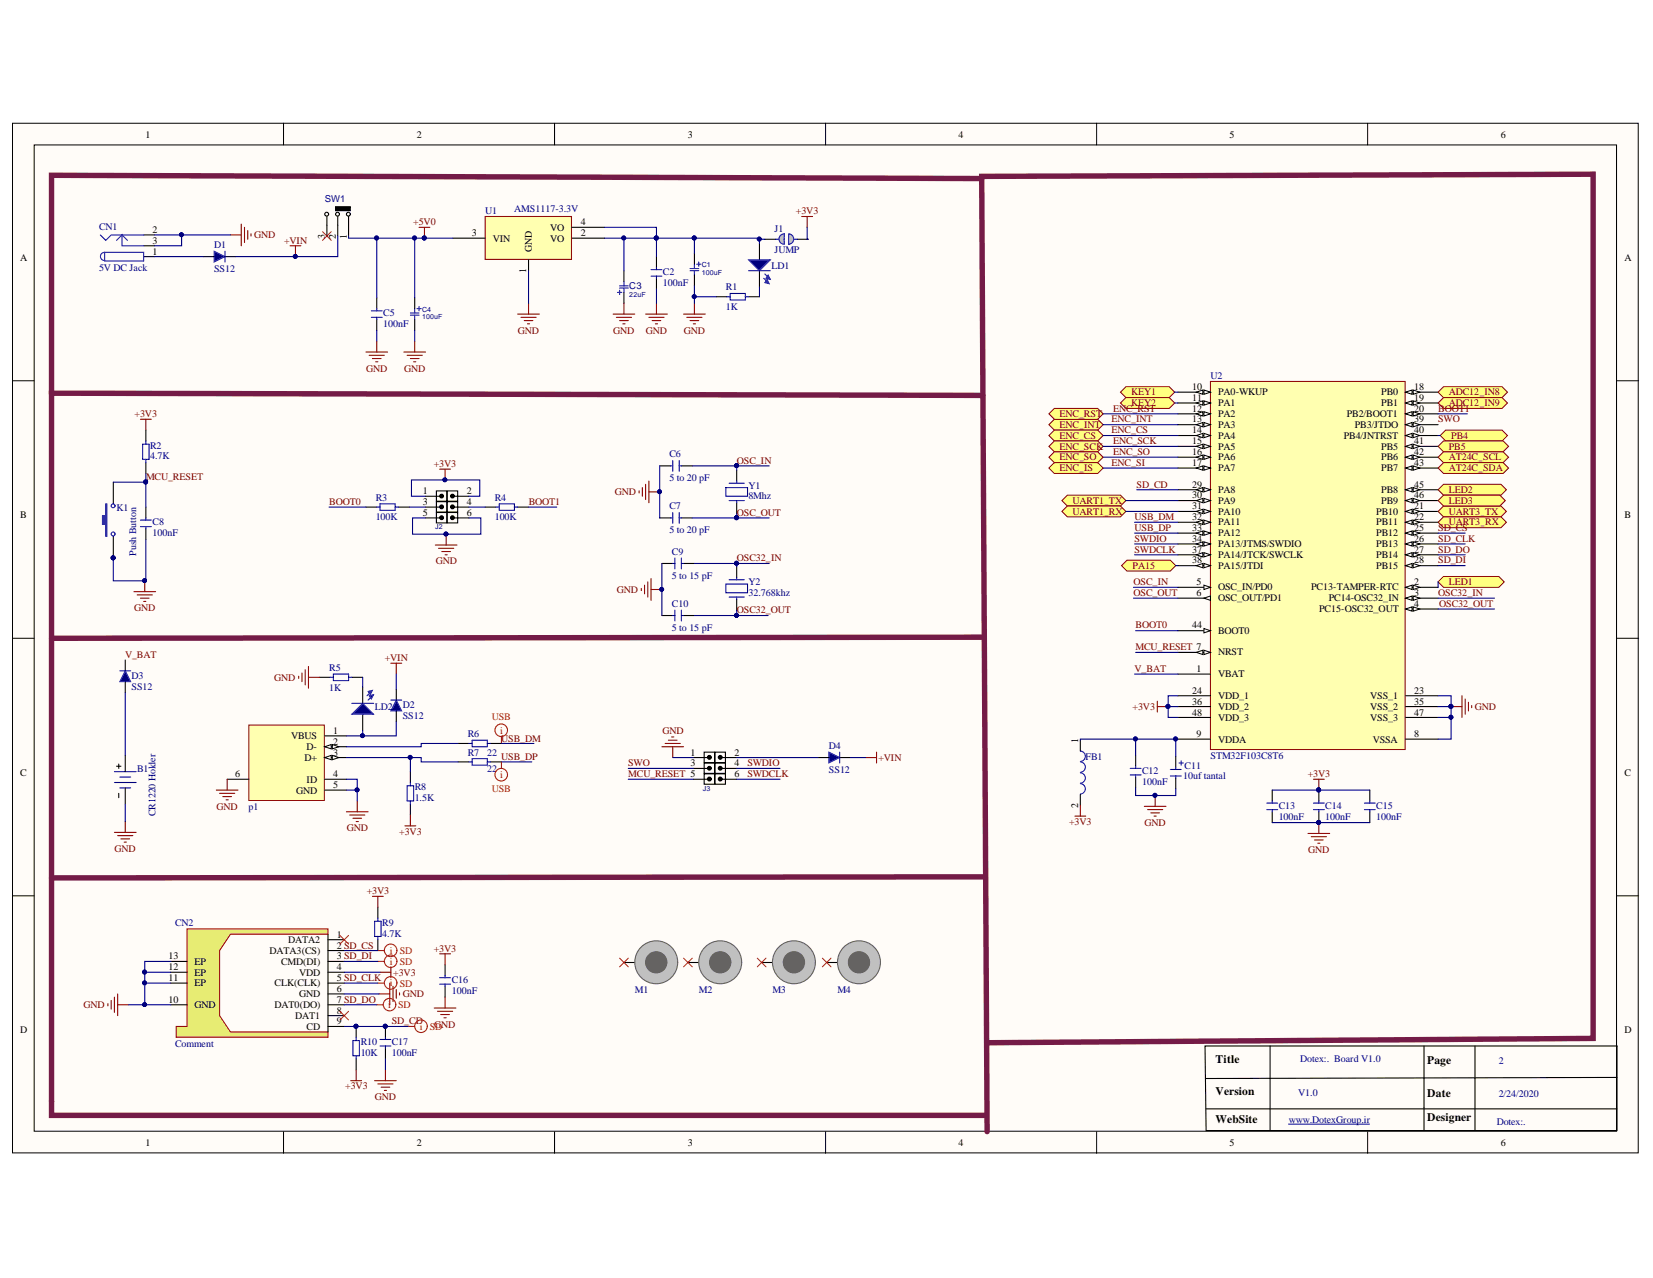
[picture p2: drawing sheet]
<svg xmlns="http://www.w3.org/2000/svg" width="279mm" height="216mm" viewBox="0 0 279 216" stroke-linecap="round" stroke-linejoin="round" font-family="sans-serif">
<defs><g id="words">
<g font-size="1.9">
<text x="205.5" y="179.5">Title</text>
<text x="241.2" y="179.8">Page</text>
<text x="205.5" y="185">Version</text>
<text x="241.2" y="185.3">Date</text>
<text x="205.5" y="189.7">WebSite</text>
<text x="241.2" y="189.4">Designer</text>
</g>
<g font-size="1.7">
<text x="24.6" y="23.2">1</text>
<text x="70.4" y="23.2">2</text>
<text x="116.3" y="23.2">3</text>
<text x="162" y="23.2">4</text>
<text x="207.8" y="23.2">5</text>
<text x="253.7" y="23.2">6</text>
<text x="25.8" y="39.3">2</text>
<text x="25.8" y="41.2">3</text>
<text x="54.9" y="40.3" transform="rotate(-90 54.9 40.3)">3</text>
<text x="56.7" y="40.3" transform="rotate(-90 56.7 40.3)">2</text>
<text x="58.6" y="40.3" transform="rotate(-90 58.6 40.3)">1</text>
<text x="79.7" y="39.9">3</text>
<text x="83.3" y="40.8">VIN</text>
<text x="93" y="40.8">VO</text>
<text x="93" y="39">VO</text>
<text x="98.2" y="39.9">2</text>
<text x="98.2" y="38">4</text>
<text x="3.4" y="44">A</text>
<text x="25.8" y="43">1</text>
<text x="89" y="46.2" transform="rotate(-90 89 46.2)">1</text>
<text x="89.9" y="42.6" transform="rotate(-90 89.9 42.6)">GND</text>
<text x="274.6" y="44">A</text>
<text x="201.5" y="65.9">10</text>
<text x="239" y="65.9">18</text>
<text x="201.5" y="67.7">11</text>
<text x="201.5" y="69.6">12</text>
<text x="201.5" y="71.3">13</text>
<text x="205.9" y="66.8">PA0-WKUP</text>
<text x="205.9" y="68.6">PA1</text>
<text x="205.9" y="70.5">PA2</text>
<text x="227.6" y="70.5">PB2/BOOT1</text>
<text x="233.5" y="66.8">PB0</text>
<text x="233.5" y="68.6">PB1</text>
<text x="239" y="67.7">19</text>
<text x="239" y="69.6">20</text>
<text x="239" y="71.3">39</text>
<text x="201.5" y="73.2">14</text>
<text x="201.5" y="75.1">15</text>
<text x="201.5" y="76.9">16</text>
<text x="205.9" y="72.3">PA3</text>
<text x="205.9" y="74.1">PA4</text>
<text x="205.9" y="76">PA5</text>
<text x="205.9" y="77.8">PA6</text>
<text x="227.1" y="74.1">PB4/JNTRST</text>
<text x="229" y="72.3">PB3/JTDO</text>
<text x="233.5" y="76">PB5</text>
<text x="233.5" y="77.8">PB6</text>
<text x="239" y="73.2">40</text>
<text x="239" y="75.1">41</text>
<text x="239" y="76.9">42</text>
<text x="71.5" y="83.5">1</text>
<text x="78.9" y="83.5">2</text>
<text x="201.5" y="78.7">17</text>
<text x="201.5" y="82.4">29</text>
<text x="205.9" y="79.6">PA7</text>
<text x="205.9" y="83.3">PA8</text>
<text x="233.5" y="79.6">PB7</text>
<text x="233.5" y="83.3">PB8</text>
<text x="239" y="78.7">43</text>
<text x="239" y="82.4">45</text>
<text x="3.4" y="87.6">B</text>
<text x="71.5" y="85.3">3</text>
<text x="71.5" y="87.2">5</text>
<text x="78.9" y="85.3">4</text>
<text x="78.9" y="87.2">6</text>
<text x="201.5" y="84.2">30</text>
<text x="201.5" y="86.1">31</text>
<text x="201.5" y="87.9">32</text>
<text x="201.5" y="89.7">33</text>
<text x="205.9" y="85.1">PA9</text>
<text x="205.9" y="87">PA10</text>
<text x="205.9" y="88.8">PA11</text>
<text x="232.6" y="87">PB10</text>
<text x="232.6" y="88.8">PB11</text>
<text x="233.5" y="85.1">PB9</text>
<text x="239" y="84.2">46</text>
<text x="239" y="86.1">21</text>
<text x="239" y="87.9">22</text>
<text x="239" y="89.7">25</text>
<text x="274.6" y="87.6">B</text>
<text x="201.5" y="91.5">34</text>
<text x="201.5" y="93.4">37</text>
<text x="201.5" y="95.2">38</text>
<text x="205.9" y="90.6">PA12</text>
<text x="205.9" y="92.5">PA13/JTMS/SWDIO</text>
<text x="205.9" y="94.3">PA14/JTCK/SWCLK</text>
<text x="232.6" y="90.6">PB12</text>
<text x="232.6" y="92.5">PB13</text>
<text x="232.6" y="94.3">PB14</text>
<text x="239" y="91.5">26</text>
<text x="239" y="93.4">27</text>
<text x="239" y="95.2">28</text>
<text x="202.3" y="98.9">5</text>
<text x="202.3" y="100.7">6</text>
<text x="205.9" y="99.7">OSC_IN/PD0</text>
<text x="205.9" y="101.6">OSC_OUT/PD1</text>
<text x="205.9" y="96.1">PA15/JTDI</text>
<text x="221.6" y="99.7">PC13-TAMPER-RTC</text>
<text x="224.6" y="101.6">PC14-OSC32_IN</text>
<text x="232.6" y="96.1">PB15</text>
<text x="239" y="98.9">2</text>
<text x="239" y="100.7">3</text>
<text x="201.5" y="106.2">44</text>
<text x="205.9" y="107.1">BOOT0</text>
<text x="223" y="103.5">PC15-OSC32_OUT</text>
<text x="239" y="102.5">4</text>
<text x="202.3" y="113.5">1</text>
<text x="205.9" y="110.7">NRST</text>
<text x="201.5" y="117.2">24</text>
<text x="201.5" y="119">36</text>
<text x="205.9" y="114.5">VBAT</text>
<text x="205.9" y="118.1">VDD_1</text>
<text x="205.9" y="119.9">VDD_2</text>
<text x="231.6" y="118.1">VSS_1</text>
<text x="231.6" y="119.9">VSS_2</text>
<text x="239" y="117.2">23</text>
<text x="239" y="119">35</text>
<text x="49.2" y="124.9">VBUS</text>
<text x="56.3" y="125.8">2</text>
<text x="56.3" y="123.9">1</text>
<text x="182.2" y="125.4" transform="rotate(-90 182.2 125.4)">1</text>
<text x="201.5" y="120.9">48</text>
<text x="202.3" y="124.5">9</text>
<text x="205.9" y="121.7">VDD_3</text>
<text x="205.9" y="125.4">VDDA</text>
<text x="231.6" y="121.7">VSS_3</text>
<text x="232" y="125.4">VSSA</text>
<text x="239" y="120.9">47</text>
<text x="239" y="124.5">8</text>
<text x="3.4" y="131">C</text>
<text x="39.7" y="131.3">6</text>
<text x="51.5" y="128.6">D+</text>
<text x="51.8" y="126.7">D-</text>
<text x="56.3" y="127.6">3</text>
<text x="56.3" y="131.3">4</text>
<text x="116.7" y="127.6">1</text>
<text x="116.7" y="129.4">3</text>
<text x="124.1" y="127.6">2</text>
<text x="124.1" y="129.4">4</text>
<text x="124.1" y="131.3">6</text>
<text x="274.6" y="131">C</text>
<text x="50.1" y="134.1">GND</text>
<text x="51.8" y="132.2">ID</text>
<text x="56.3" y="133.1">5</text>
<text x="182.2" y="136.5" transform="rotate(-90 182.2 136.5)">2</text>
<text x="45.6" y="161.1">DATA3(CS)</text>
<text x="48.7" y="159.3">DATA2</text>
<text x="56.9" y="160.3">2 SD_CS</text>
<text x="56.9" y="158.4">1</text>
<text x="28.5" y="165.8">11</text>
<text x="28.5" y="163.9">12</text>
<text x="28.5" y="162">13</text>
<text x="32.9" y="166.6">EP</text>
<text x="32.9" y="164.8">EP</text>
<text x="32.9" y="163">EP</text>
<text x="46.4" y="166.6">CLK(CLK)</text>
<text x="47.5" y="163">CMD(DI)</text>
<text x="50.6" y="164.8">VDD</text>
<text x="56.9" y="165.8">5 SD_CLK</text>
<text x="56.9" y="167.5">6</text>
<text x="56.9" y="163.9">4</text>
<text x="56.9" y="162">3 SD_DI</text>
<text x="28.5" y="169.4">10</text>
<text x="32.9" y="170.3">GND</text>
<text x="46.4" y="170.3">DAT0(DO)</text>
<text x="49.9" y="172.1">DAT1</text>
<text x="50.6" y="168.5">GND</text>
<text x="51.8" y="174">CD</text>
<text x="56.9" y="169.4">7 SD_DO</text>
<text x="56.9" y="171.3">8</text>
<text x="56.9" y="173">9</text>
<text x="3.4" y="174.6">D</text>
<text x="274.6" y="174.6">D</text>
<text x="24.6" y="193.6">1</text>
<text x="70.4" y="193.6">2</text>
<text x="116.3" y="193.6">3</text>
<text x="162" y="193.6">4</text>
<text x="207.8" y="193.6">5</text>
<text x="253.7" y="193.6">6</text>
</g>
<g font-size="1.7" fill="#000080">
<text x="86.9" y="35.8">AMS1117-3.3V</text>
<text x="16.7" y="38.8">CN1</text>
<text x="36.2" y="41.9">D1</text>
<text x="82" y="36.2">U1</text>
<text x="130.9" y="39.1">J1</text>
<text x="16.7" y="45.7">5V DC Jack</text>
<text x="36.2" y="45.9">SS12</text>
<text x="112" y="46.5">C2</text>
<text x="130.4" y="45.4">LD1</text>
<text x="130.9" y="42.8">JUMP</text>
<text x="64.8" y="53.4">C5</text>
<text x="112" y="48.3">100nF</text>
<text x="122.7" y="52.3">1K</text>
<text x="122.7" y="49">R1</text>
<text x="64.8" y="55.3">100nF</text>
<text x="204.6" y="64.1">U2</text>
<text x="25.4" y="77.6">4.7K</text>
<text x="25.4" y="75.8">R2</text>
<text x="113.1" y="77.3">C6</text>
<text x="113.1" y="81.3">5 to 20 pF</text>
<text x="126.5" y="82.6">Y1</text>
<text x="19.7" y="86.4">K1</text>
<text x="25.8" y="88.8">C8</text>
<text x="63.5" y="87.9">100K</text>
<text x="63.5" y="84.6">R3</text>
<text x="83.6" y="87.9">100K</text>
<text x="83.6" y="84.6">R4</text>
<text x="113.1" y="86.1">C7</text>
<text x="126.5" y="84.4">8Mhz</text>
<text x="23" y="93.9" transform="rotate(-90 23 93.9)">Push Button</text>
<text x="25.8" y="90.6">100nF</text>
<text x="113.1" y="90.1">5 to 20 pF</text>
<text x="113.6" y="93.7">C9</text>
<text x="113.6" y="97.8">5 to 15 pF</text>
<text x="126.5" y="98.9">Y2</text>
<text x="126.5" y="100.7">32.768khz</text>
<text x="113.6" y="106.6">5 to 15 pF</text>
<text x="113.6" y="102.5">C10</text>
<text x="55.6" y="113.4">R5</text>
<text x="22.2" y="114.6">D3</text>
<text x="22.2" y="116.5">SS12</text>
<text x="55.6" y="116.7">1K</text>
<text x="63.3" y="119.9">LD2</text>
<text x="68.1" y="119.5">D2</text>
<text x="68.1" y="121.4">SS12</text>
<text x="79.1" y="124.5">R6</text>
<text x="23.2" y="130.3">B1</text>
<text x="79.1" y="127.6">R7</text>
<text x="82.4" y="127.6">22</text>
<text x="82.4" y="130.3">22</text>
<text x="140.1" y="126.5">D4</text>
<text x="140.1" y="130.5">SS12</text>
<text x="183.5" y="128.3">FB1</text>
<text x="193" y="130.8">C12</text>
<text x="200" y="131.6">10uf tantal</text>
<text x="200.2" y="129.8">C11</text>
<text x="204.6" y="128.1">STM32F103C8T6</text>
<text x="26.3" y="137.9" transform="rotate(-90 26.3 137.9)">CR1220 Holder</text>
<text x="42" y="136.8">p1</text>
<text x="70.1" y="135.3">1.5K</text>
<text x="70.1" y="133.5">R8</text>
<text x="193" y="132.5">100nF</text>
<text x="216.1" y="136.6">C13</text>
<text x="224" y="136.6">C14</text>
<text x="232.6" y="136.6">C15</text>
<text x="216.1" y="138.5">100nF</text>
<text x="224" y="138.5">100nF</text>
<text x="232.6" y="138.5">100nF</text>
<text x="29.6" y="156.4">CN2</text>
<text x="64.6" y="158.2">4.7K</text>
<text x="64.6" y="156.4">R9</text>
<text x="76.4" y="168">100nF</text>
<text x="76.4" y="166.1">C16</text>
<text x="107.3" y="167.7">M1</text>
<text x="118.1" y="167.7">M2</text>
<text x="130.6" y="167.7">M3</text>
<text x="141.5" y="167.7">M4</text>
<text x="29.6" y="176.9">Comment</text>
<text x="61" y="178.4">10K</text>
<text x="61" y="176.5">R10</text>
<text x="66.2" y="178.4">100nF</text>
<text x="66.2" y="176.5">C17</text>
<text x="219.8" y="179.5">Dotex:. Board V1.0</text>
<text x="253.3" y="179.8">2</text>
<text x="219.4" y="185.1">V1.0</text>
<text x="253.3" y="185.3">2/24/2020</text>
<text x="217.8" y="189.7">www.DotexGroup.ir</text>
<text x="253" y="190.1">Dotex:.</text>
</g>
<g font-size="1.7" fill="#800000">
<text x="43" y="40.2">GND</text>
<text x="48" y="41.2">+VIN</text>
<text x="69.8" y="38">+5V0</text>
<text x="134.5" y="36.2">+3V3</text>
<text x="87.5" y="56.4">GND</text>
<text x="103.7" y="56.4">GND</text>
<text x="109.2" y="56.4">GND</text>
<text x="115.6" y="56.4">GND</text>
<text x="61.9" y="62.8">GND</text>
<text x="68.3" y="62.8">GND</text>
<text x="22.7" y="70.5">+3V3</text>
<text x="179.1" y="70.5">ENC_RST</text>
<text x="187.9" y="71.3">ENC_INT</text>
<text x="188.1" y="69.6">ENC_RST</text>
<text x="191.2" y="66.8">KEY1</text>
<text x="191.2" y="68.6">KEY2</text>
<text x="243.1" y="71.3">SWO</text>
<text x="243.1" y="69.6">BOOT1</text>
<text x="244.9" y="66.8">ADC12_IN8</text>
<text x="244.9" y="68.6">ADC12_IN9</text>
<text x="179.1" y="72.3">ENC_INT</text>
<text x="179.1" y="74.1">ENC_CS</text>
<text x="179.1" y="76">ENC_SCK</text>
<text x="179.1" y="77.8">ENC_SO</text>
<text x="187.9" y="73.2">ENC_CS</text>
<text x="188.1" y="75.1">ENC_SCK</text>
<text x="188.1" y="76.9">ENC_SO</text>
<text x="244.9" y="76">PB5</text>
<text x="244.9" y="77.8">AT24C_SCL</text>
<text x="245.3" y="74.1">PB4</text>
<text x="24.7" y="81.1">MCU_RESET</text>
<text x="73.3" y="78.9">+3V3</text>
<text x="103.9" y="83.7">GND</text>
<text x="124.6" y="78.4">OSC_IN</text>
<text x="179.1" y="79.6">ENC_IS</text>
<text x="187.9" y="78.7">ENC_SI</text>
<text x="192.1" y="82.4">SD_CD</text>
<text x="244.9" y="79.6">AT24C_SDA</text>
<text x="244.9" y="83.3">LED2</text>
<text x="55.6" y="85.3">BOOT0</text>
<text x="89.4" y="85.3">BOOT1</text>
<text x="124.6" y="87.2">OSC_OUT</text>
<text x="181.3" y="85.1">UART1_TX</text>
<text x="181.3" y="87">UART1_RX</text>
<text x="191.8" y="89.7">USB_DP</text>
<text x="191.8" y="87.9">USB_DM</text>
<text x="243.1" y="89.7">SD_CS</text>
<text x="244.9" y="87">UART3_TX</text>
<text x="244.9" y="88.8">UART3_RX</text>
<text x="244.9" y="85.1">LED3</text>
<text x="73.6" y="95.4">GND</text>
<text x="124.6" y="94.8">OSC32_IN</text>
<text x="191.8" y="91.5">SWDIO</text>
<text x="191.8" y="93.4">SWDCLK</text>
<text x="243.1" y="95.2">SD_DI</text>
<text x="243.1" y="93.4">SD_DO</text>
<text x="243.1" y="91.5">SD_CLK</text>
<text x="104.3" y="100.2">GND</text>
<text x="191.4" y="96.1">PA15</text>
<text x="191.6" y="98.9">OSC_IN</text>
<text x="191.6" y="100.7">OSC_OUT</text>
<text x="243.1" y="100.7">OSC32_IN</text>
<text x="244.9" y="98.9">LED1</text>
<text x="22.7" y="103.3">GND</text>
<text x="124.6" y="103.6">OSC32_OUT</text>
<text x="191.9" y="106.2">BOOT0</text>
<text x="243.3" y="102.5">OSC32_OUT</text>
<text x="21.1" y="111.2">V_BAT</text>
<text x="65" y="111.7">+VIN</text>
<text x="191.8" y="113.5">V_BAT</text>
<text x="191.9" y="109.9">MCU_RESET 7</text>
<text x="46.3" y="115">GND</text>
<text x="191.4" y="119.9">+3V3</text>
<text x="249.3" y="119.9">GND</text>
<text x="84.7" y="125.3">USB_DM</text>
<text x="112" y="123.9">GND</text>
<text x="84.7" y="128.3">USB_DP</text>
<text x="106.2" y="129.4">SWO</text>
<text x="106.2" y="131.3">MCU_RESET 5</text>
<text x="126.3" y="129.4">SWDIO</text>
<text x="126.3" y="131.3">SWDCLK</text>
<text x="148.5" y="128.6">+VIN</text>
<text x="221" y="131.3">+3V3</text>
<text x="36.6" y="136.8">GND</text>
<text x="19.4" y="144">GND</text>
<text x="58.6" y="140.4">GND</text>
<text x="67.5" y="141">+3V3</text>
<text x="180.7" y="139.3">+3V3</text>
<text x="193.5" y="139.6">GND</text>
<text x="221.1" y="144.1">GND</text>
<text x="62" y="151.1">+3V3</text>
<text x="73.3" y="160.8">+3V3</text>
<text x="66.5" y="164.8">+3V3</text>
<text x="14.1" y="170.3">GND</text>
<text x="66.2" y="173">SD_CD</text>
<text x="68.1" y="168.5">GND</text>
<text x="73.4" y="173.6">GND</text>
<text x="58.3" y="184">+3V3</text>
<text x="63.3" y="185.9">GND</text>
</g>
<g font-size="1.7" fill="#f00">
<text x="83.1" y="121.6">USB</text>
<text x="84.6" y="123.9">i</text>
<text x="84.6" y="131.4">i</text>
<text x="83.1" y="133.8">USB</text>
<text x="65.9" y="161.1">i</text>
<text x="67.6" y="161.2">SD</text>
<text x="65.9" y="163">i</text>
<text x="65.9" y="166.6">i</text>
<text x="67.6" y="163">SD</text>
<text x="67.6" y="166.7">SD</text>
<text x="65.6" y="170.3">i</text>
<text x="67.3" y="170.3">SD</text>
<text x="70.9" y="174">i</text>
<text x="72.6" y="174">SD</text>
</g>
<g font-size="1.6" fill="#000080">
<text x="54.9" y="34.1">SW1</text>
<text x="106.4" y="48.9">C3</text>
</g>
<g font-size="1.2" fill="#000080">
<text x="118.6" y="46.4">100uF</text>
<text x="118.6" y="45.1">C1</text>
<text x="71.4" y="53.9">100uF</text>
<text x="71.4" y="52.7">C4</text>
<text x="106.4" y="50.2">22uF</text>
<text x="73.6" y="89.4">J2</text>
<text x="118.8" y="133.6">J3</text>
</g>
</g></defs>
<g fill="#fffcf8" stroke="#000" stroke-width=".17">
<path d="M2.1 20.8h274.8v174h-274.8z"/>
<path d="M5.8 24.5h267.4v166.6h-267.4z"/>
</g>
<g fill="none" stroke="#000" stroke-width=".17">
<path d="M47.9 20.8v3.7M93.7 20.8v3.7M139.5 20.8v3.7M185.4 20.8v3.7M231.2 20.8v3.7M2.1 64.3h3.7M273.3 64.3h3.7M2.1 107.8h3.7M273.3 107.8h3.7M2.1 151.3h3.7M273.3 151.3h3.7M47.9 191.2v3.6"/>
<path d="M93.7 191.2v3.6M139.5 191.2v3.6M185.4 191.2v3.6M231.2 191.2v3.6"/>
</g>
<path d="M204.6 64.4h32.9v62.2h-32.9z" fill="#ffffb0" stroke="#800000" stroke-width=".17"/>
<path d="M199.1 106.5h5.5" fill="none" stroke="#000" stroke-width=".18"/>
<path d="M203.5 106.2l1.1 .3-1.1 .4z" fill="#fffcf8"/>
<path d="M203.5 106.2l1.1 .3-1.1 .4z" fill="none" stroke="#000" stroke-width=".17"/>
<path d="M199.1 110.2h5.5" fill="none" stroke="#000" stroke-width=".18"/>
<path d="M203.5 109.8l1.1 .4-1.1 .4z" fill="#fffcf8"/>
<path d="M203.5 109.8l1.1 .4-1.1 .4z" fill="none" stroke="#000" stroke-width=".17"/>
<path d="M202.2 110.2l1.1-.4v.8z" fill="#fffcf8"/>
<path d="M202.2 110.2l1.1-.4v.8z" fill="none" stroke="#000" stroke-width=".17"/>
<path d="M199.1 99.2h5.5" fill="none" stroke="#000" stroke-width=".18"/>
<path d="M203.5 98.9l1.1 .3-1.1 .4z" fill="#fffcf8"/>
<path d="M203.5 98.9l1.1 .3-1.1 .4z" fill="none" stroke="#000" stroke-width=".17"/>
<path d="M199.1 101.1h5.5" fill="none" stroke="#000" stroke-width=".18"/>
<path d="M203.5 101.1l1.1-.4v.7z" fill="#fffcf8"/>
<path d="M203.5 101.1l1.1-.4v.7z" fill="none" stroke="#000" stroke-width=".17"/>
<path d="M199.1 66.2h5.5" fill="none" stroke="#000" stroke-width=".18"/>
<path d="M203.5 65.9l1.1 .3-1.1 .4z" fill="#fffcf8"/>
<path d="M203.5 65.9l1.1 .3-1.1 .4z" fill="none" stroke="#000" stroke-width=".17"/>
<path d="M202.2 66.2l1.1-.3v.7z" fill="#fffcf8"/>
<path d="M202.2 66.2l1.1-.3v.7z" fill="none" stroke="#000" stroke-width=".17"/>
<path d="M199.1 68.1h5.5" fill="none" stroke="#000" stroke-width=".18"/>
<path d="M203.5 67.7l1.1 .4-1.1 .3z" fill="#fffcf8"/>
<path d="M203.5 67.7l1.1 .4-1.1 .3z" fill="none" stroke="#000" stroke-width=".17"/>
<path d="M202.2 68.1l1.1-.4v.7z" fill="#fffcf8"/>
<path d="M202.2 68.1l1.1-.4v.7z" fill="none" stroke="#000" stroke-width=".17"/>
<path d="M199.1 69.9h5.5" fill="none" stroke="#000" stroke-width=".18"/>
<path d="M203.5 69.5l1.1 .4-1.1 .4z" fill="#fffcf8"/>
<path d="M203.5 69.5l1.1 .4-1.1 .4z" fill="none" stroke="#000" stroke-width=".17"/>
<path d="M202.2 69.9l1.1-.4v.8z" fill="#fffcf8"/>
<path d="M202.2 69.9l1.1-.4v.8z" fill="none" stroke="#000" stroke-width=".17"/>
<path d="M199.1 71.7h5.5" fill="none" stroke="#000" stroke-width=".18"/>
<path d="M203.5 71.4l1.1 .3-1.1 .4z" fill="#fffcf8"/>
<path d="M203.5 71.4l1.1 .3-1.1 .4z" fill="none" stroke="#000" stroke-width=".17"/>
<path d="M202.2 71.7l1.1-.3v.7z" fill="#fffcf8"/>
<path d="M202.2 71.7l1.1-.3v.7z" fill="none" stroke="#000" stroke-width=".17"/>
<path d="M199.1 73.6h5.5" fill="none" stroke="#000" stroke-width=".18"/>
<path d="M203.5 73.2l1.1 .4-1.1 .3z" fill="#fffcf8"/>
<path d="M203.5 73.2l1.1 .4-1.1 .3z" fill="none" stroke="#000" stroke-width=".17"/>
<path d="M202.2 73.6l1.1-.4v.7z" fill="#fffcf8"/>
<path d="M202.2 73.6l1.1-.4v.7z" fill="none" stroke="#000" stroke-width=".17"/>
<path d="M199.1 75.4h5.5" fill="none" stroke="#000" stroke-width=".18"/>
<path d="M203.5 75l1.1 .4-1.1 .4z" fill="#fffcf8"/>
<path d="M203.5 75l1.1 .4-1.1 .4z" fill="none" stroke="#000" stroke-width=".17"/>
<path d="M202.2 75.4l1.1-.4v.8z" fill="#fffcf8"/>
<path d="M202.2 75.4l1.1-.4v.8z" fill="none" stroke="#000" stroke-width=".17"/>
<path d="M199.1 77.2h5.5" fill="none" stroke="#000" stroke-width=".18"/>
<path d="M203.5 76.9l1.1 .3-1.1 .4z" fill="#fffcf8"/>
<path d="M203.5 76.9l1.1 .3-1.1 .4z" fill="none" stroke="#000" stroke-width=".17"/>
<path d="M202.2 77.2l1.1-.3v.7z" fill="#fffcf8"/>
<path d="M202.2 77.2l1.1-.3v.7z" fill="none" stroke="#000" stroke-width=".17"/>
<path d="M199.1 79.1h5.5" fill="none" stroke="#000" stroke-width=".18"/>
<path d="M203.5 78.7l1.1 .4-1.1 .3z" fill="#fffcf8"/>
<path d="M203.5 78.7l1.1 .4-1.1 .3z" fill="none" stroke="#000" stroke-width=".17"/>
<path d="M202.2 79.1l1.1-.4v.7z" fill="#fffcf8"/>
<path d="M202.2 79.1l1.1-.4v.7z" fill="none" stroke="#000" stroke-width=".17"/>
<path d="M199.1 82.7h5.5" fill="none" stroke="#000" stroke-width=".18"/>
<path d="M203.5 82.4l1.1 .3-1.1 .4z" fill="#fffcf8"/>
<path d="M203.5 82.4l1.1 .3-1.1 .4z" fill="none" stroke="#000" stroke-width=".17"/>
<path d="M202.2 82.7l1.1-.3v.7z" fill="#fffcf8"/>
<path d="M202.2 82.7l1.1-.3v.7z" fill="none" stroke="#000" stroke-width=".17"/>
<path d="M199.1 84.6h5.5" fill="none" stroke="#000" stroke-width=".18"/>
<path d="M203.5 84.2l1.1 .4-1.1 .3z" fill="#fffcf8"/>
<path d="M203.5 84.2l1.1 .4-1.1 .3z" fill="none" stroke="#000" stroke-width=".17"/>
<path d="M202.2 84.6l1.1-.4v.7z" fill="#fffcf8"/>
<path d="M202.2 84.6l1.1-.4v.7z" fill="none" stroke="#000" stroke-width=".17"/>
<path d="M199.1 86.4h5.5" fill="none" stroke="#000" stroke-width=".18"/>
<path d="M203.5 86l1.1 .4-1.1 .4z" fill="#fffcf8"/>
<path d="M203.5 86l1.1 .4-1.1 .4z" fill="none" stroke="#000" stroke-width=".17"/>
<path d="M202.2 86.4l1.1-.4v.8z" fill="#fffcf8"/>
<path d="M202.2 86.4l1.1-.4v.8z" fill="none" stroke="#000" stroke-width=".17"/>
<path d="M199.1 88.2h5.5" fill="none" stroke="#000" stroke-width=".18"/>
<path d="M203.5 87.9l1.1 .3-1.1 .4z" fill="#fffcf8"/>
<path d="M203.5 87.9l1.1 .3-1.1 .4z" fill="none" stroke="#000" stroke-width=".17"/>
<path d="M202.2 88.2l1.1-.3v.7z" fill="#fffcf8"/>
<path d="M202.2 88.2l1.1-.3v.7z" fill="none" stroke="#000" stroke-width=".17"/>
<path d="M199.1 90.1h5.5" fill="none" stroke="#000" stroke-width=".18"/>
<path d="M203.5 89.7l1.1 .4-1.1 .3z" fill="#fffcf8"/>
<path d="M203.5 89.7l1.1 .4-1.1 .3z" fill="none" stroke="#000" stroke-width=".17"/>
<path d="M202.2 90.1l1.1-.4v.7z" fill="#fffcf8"/>
<path d="M202.2 90.1l1.1-.4v.7z" fill="none" stroke="#000" stroke-width=".17"/>
<path d="M199.1 91.9h5.5" fill="none" stroke="#000" stroke-width=".18"/>
<path d="M203.5 91.5l1.1 .4-1.1 .4z" fill="#fffcf8"/>
<path d="M203.5 91.5l1.1 .4-1.1 .4z" fill="none" stroke="#000" stroke-width=".17"/>
<path d="M202.2 91.9l1.1-.4v.8z" fill="#fffcf8"/>
<path d="M202.2 91.9l1.1-.4v.8z" fill="none" stroke="#000" stroke-width=".17"/>
<path d="M199.1 93.7h5.5" fill="none" stroke="#000" stroke-width=".18"/>
<path d="M203.5 93.4l1.1 .3-1.1 .4z" fill="#fffcf8"/>
<path d="M203.5 93.4l1.1 .3-1.1 .4z" fill="none" stroke="#000" stroke-width=".17"/>
<path d="M202.2 93.7l1.1-.3v.7z" fill="#fffcf8"/>
<path d="M202.2 93.7l1.1-.3v.7z" fill="none" stroke="#000" stroke-width=".17"/>
<path d="M199.1 95.6h5.5" fill="none" stroke="#000" stroke-width=".18"/>
<path d="M203.5 95.2l1.1 .4-1.1 .3z" fill="#fffcf8"/>
<path d="M203.5 95.2l1.1 .4-1.1 .3z" fill="none" stroke="#000" stroke-width=".17"/>
<path d="M202.2 95.6l1.1-.4v.7z" fill="#fffcf8"/>
<path d="M202.2 95.6l1.1-.4v.7z" fill="none" stroke="#000" stroke-width=".17"/>
<path d="M237.6 66.2h5.5" fill="none" stroke="#000" stroke-width=".18"/>
<path d="M237.6 66.2l1.1-.3v.7z" fill="#fffcf8"/>
<path d="M237.6 66.2l1.1-.3v.7z" fill="none" stroke="#000" stroke-width=".17"/>
<path d="M238.9 65.9l1.1 .3-1.1 .4z" fill="#fffcf8"/>
<path d="M238.9 65.9l1.1 .3-1.1 .4z" fill="none" stroke="#000" stroke-width=".17"/>
<path d="M237.6 68.1h5.5" fill="none" stroke="#000" stroke-width=".18"/>
<path d="M237.6 68.1l1.1-.4v.7z" fill="#fffcf8"/>
<path d="M237.6 68.1l1.1-.4v.7z" fill="none" stroke="#000" stroke-width=".17"/>
<path d="M238.9 67.7l1.1 .4-1.1 .3z" fill="#fffcf8"/>
<path d="M238.9 67.7l1.1 .4-1.1 .3z" fill="none" stroke="#000" stroke-width=".17"/>
<path d="M237.6 69.9h5.5" fill="none" stroke="#000" stroke-width=".18"/>
<path d="M237.6 69.9l1.1-.4v.8z" fill="#fffcf8"/>
<path d="M237.6 69.9l1.1-.4v.8z" fill="none" stroke="#000" stroke-width=".17"/>
<path d="M238.9 69.5l1.1 .4-1.1 .4z" fill="#fffcf8"/>
<path d="M238.9 69.5l1.1 .4-1.1 .4z" fill="none" stroke="#000" stroke-width=".17"/>
<path d="M237.6 71.7h5.5" fill="none" stroke="#000" stroke-width=".18"/>
<path d="M237.6 71.7l1.1-.3v.7z" fill="#fffcf8"/>
<path d="M237.6 71.7l1.1-.3v.7z" fill="none" stroke="#000" stroke-width=".17"/>
<path d="M238.9 71.4l1.1 .3-1.1 .4z" fill="#fffcf8"/>
<path d="M238.9 71.4l1.1 .3-1.1 .4z" fill="none" stroke="#000" stroke-width=".17"/>
<path d="M237.6 73.6h5.5" fill="none" stroke="#000" stroke-width=".18"/>
<path d="M237.6 73.6l1.1-.4v.7z" fill="#fffcf8"/>
<path d="M237.6 73.6l1.1-.4v.7z" fill="none" stroke="#000" stroke-width=".17"/>
<path d="M238.9 73.2l1.1 .4-1.1 .3z" fill="#fffcf8"/>
<path d="M238.9 73.2l1.1 .4-1.1 .3z" fill="none" stroke="#000" stroke-width=".17"/>
<path d="M237.6 75.4h5.5" fill="none" stroke="#000" stroke-width=".18"/>
<path d="M237.6 75.4l1.1-.4v.8z" fill="#fffcf8"/>
<path d="M237.6 75.4l1.1-.4v.8z" fill="none" stroke="#000" stroke-width=".17"/>
<path d="M238.9 75l1.1 .4-1.1 .4z" fill="#fffcf8"/>
<path d="M238.9 75l1.1 .4-1.1 .4z" fill="none" stroke="#000" stroke-width=".17"/>
<path d="M237.6 77.2h5.5" fill="none" stroke="#000" stroke-width=".18"/>
<path d="M237.6 77.2l1.1-.3v.7z" fill="#fffcf8"/>
<path d="M237.6 77.2l1.1-.3v.7z" fill="none" stroke="#000" stroke-width=".17"/>
<path d="M238.9 76.9l1.1 .3-1.1 .4z" fill="#fffcf8"/>
<path d="M238.9 76.9l1.1 .3-1.1 .4z" fill="none" stroke="#000" stroke-width=".17"/>
<path d="M237.6 79.1h5.5" fill="none" stroke="#000" stroke-width=".18"/>
<path d="M237.6 79.1l1.1-.4v.7z" fill="#fffcf8"/>
<path d="M237.6 79.1l1.1-.4v.7z" fill="none" stroke="#000" stroke-width=".17"/>
<path d="M238.9 78.7l1.1 .4-1.1 .3z" fill="#fffcf8"/>
<path d="M238.9 78.7l1.1 .4-1.1 .3z" fill="none" stroke="#000" stroke-width=".17"/>
<path d="M237.6 82.7h5.5" fill="none" stroke="#000" stroke-width=".18"/>
<path d="M237.6 82.7l1.1-.3v.7z" fill="#fffcf8"/>
<path d="M237.6 82.7l1.1-.3v.7z" fill="none" stroke="#000" stroke-width=".17"/>
<path d="M238.9 82.4l1.1 .3-1.1 .4z" fill="#fffcf8"/>
<path d="M238.9 82.4l1.1 .3-1.1 .4z" fill="none" stroke="#000" stroke-width=".17"/>
<path d="M237.6 84.6h5.5" fill="none" stroke="#000" stroke-width=".18"/>
<path d="M237.6 84.6l1.1-.4v.7z" fill="#fffcf8"/>
<path d="M237.6 84.6l1.1-.4v.7z" fill="none" stroke="#000" stroke-width=".17"/>
<path d="M238.9 84.2l1.1 .4-1.1 .3z" fill="#fffcf8"/>
<path d="M238.9 84.2l1.1 .4-1.1 .3z" fill="none" stroke="#000" stroke-width=".17"/>
<path d="M237.6 86.4h5.5" fill="none" stroke="#000" stroke-width=".18"/>
<path d="M237.6 86.4l1.1-.4v.8z" fill="#fffcf8"/>
<path d="M237.6 86.4l1.1-.4v.8z" fill="none" stroke="#000" stroke-width=".17"/>
<path d="M238.9 86l1.1 .4-1.1 .4z" fill="#fffcf8"/>
<path d="M238.9 86l1.1 .4-1.1 .4z" fill="none" stroke="#000" stroke-width=".17"/>
<path d="M237.6 88.2h5.5" fill="none" stroke="#000" stroke-width=".18"/>
<path d="M237.6 88.2l1.1-.3v.7z" fill="#fffcf8"/>
<path d="M237.6 88.2l1.1-.3v.7z" fill="none" stroke="#000" stroke-width=".17"/>
<path d="M238.9 87.9l1.1 .3-1.1 .4z" fill="#fffcf8"/>
<path d="M238.9 87.9l1.1 .3-1.1 .4z" fill="none" stroke="#000" stroke-width=".17"/>
<path d="M237.6 90.1h5.5" fill="none" stroke="#000" stroke-width=".18"/>
<path d="M237.6 90.1l1.1-.4v.7z" fill="#fffcf8"/>
<path d="M237.6 90.1l1.1-.4v.7z" fill="none" stroke="#000" stroke-width=".17"/>
<path d="M238.9 89.7l1.1 .4-1.1 .3z" fill="#fffcf8"/>
<path d="M238.9 89.7l1.1 .4-1.1 .3z" fill="none" stroke="#000" stroke-width=".17"/>
<path d="M237.6 91.9h5.5" fill="none" stroke="#000" stroke-width=".18"/>
<path d="M237.6 91.9l1.1-.4v.8z" fill="#fffcf8"/>
<path d="M237.6 91.9l1.1-.4v.8z" fill="none" stroke="#000" stroke-width=".17"/>
<path d="M238.9 91.5l1.1 .4-1.1 .4z" fill="#fffcf8"/>
<path d="M238.9 91.5l1.1 .4-1.1 .4z" fill="none" stroke="#000" stroke-width=".17"/>
<path d="M237.6 93.7h5.5" fill="none" stroke="#000" stroke-width=".18"/>
<path d="M237.6 93.7l1.1-.3v.7z" fill="#fffcf8"/>
<path d="M237.6 93.7l1.1-.3v.7z" fill="none" stroke="#000" stroke-width=".17"/>
<path d="M238.9 93.4l1.1 .3-1.1 .4z" fill="#fffcf8"/>
<path d="M238.9 93.4l1.1 .3-1.1 .4z" fill="none" stroke="#000" stroke-width=".17"/>
<path d="M237.6 95.6h5.5" fill="none" stroke="#000" stroke-width=".18"/>
<path d="M237.6 95.6l1.1-.4v.7z" fill="#fffcf8"/>
<path d="M237.6 95.6l1.1-.4v.7z" fill="none" stroke="#000" stroke-width=".17"/>
<path d="M238.9 95.2l1.1 .4-1.1 .3z" fill="#fffcf8"/>
<path d="M238.9 95.2l1.1 .4-1.1 .3z" fill="none" stroke="#000" stroke-width=".17"/>
<path d="M237.6 99.2h5.5" fill="none" stroke="#000" stroke-width=".18"/>
<path d="M237.6 99.2l1.1-.3v.7z" fill="#fffcf8"/>
<path d="M237.6 99.2l1.1-.3v.7z" fill="none" stroke="#000" stroke-width=".17"/>
<path d="M238.9 98.9l1.1 .3-1.1 .4z" fill="#fffcf8"/>
<path d="M238.9 98.9l1.1 .3-1.1 .4z" fill="none" stroke="#000" stroke-width=".17"/>
<path d="M237.6 101.1h5.5" fill="none" stroke="#000" stroke-width=".18"/>
<path d="M237.6 101.1l1.1-.4v.7z" fill="#fffcf8"/>
<path d="M237.6 101.1l1.1-.4v.7z" fill="none" stroke="#000" stroke-width=".17"/>
<path d="M238.9 100.7l1.1 .4-1.1 .3z" fill="#fffcf8"/>
<path d="M238.9 100.7l1.1 .4-1.1 .3z" fill="none" stroke="#000" stroke-width=".17"/>
<path d="M237.6 102.9h5.5" fill="none" stroke="#000" stroke-width=".18"/>
<path d="M237.6 102.9l1.1-.4v.8z" fill="#fffcf8"/>
<path d="M237.6 102.9l1.1-.4v.8z" fill="none" stroke="#000" stroke-width=".17"/>
<path d="M238.9 102.5l1.1 .4-1.1 .4z" fill="#fffcf8"/>
<path d="M238.9 102.5l1.1 .4-1.1 .4z" fill="none" stroke="#000" stroke-width=".17"/>
<g fill="none" stroke="#000" stroke-width=".18">
<path d="M199.1 113.9h5.5M199.1 117.5h5.5M199.1 119.4h5.5M237.6 117.5h5.5M237.6 119.4h5.5M182.6 125v1.9M182.6 134.2v1.8M192 127.6v1.8M192 131.3v1.8M198.7 127.8v1.8M198.7 131.5v1.8M199.1 121.2h5.5"/>
<path d="M199.1 124.9h5.5M215 133.5v1.8M215 137.1v1.9M222.9 133.5v1.8M222.9 137.1v1.9M231.5 133.5v1.8M231.5 137.1v1.9M237.6 121.2h5.5M237.6 124.9h5.5"/>
</g>
<path d="M195.6 118.5v1.8M195.6 119.4h1.8M245.3 119.4h1.8M247.1 117.5v3.7M247.7 118.1v2.6M248.2 118.6v1.5M248.8 119.2v.4M222.9 139v1.8M221.1 140.8h3.7M221.6 141.4h2.6M222.2 141.9h1.5M222.7 142.5h.4" fill="none" stroke="#800000" stroke-width=".18"/>
<g fill="#000080" stroke="#000080" stroke-width=".17">
<circle cx="197.4" cy="119.3" r=".33"/>
<circle cx="245.2" cy="119.3" r=".33"/>
<circle cx="222.9" cy="138.9" r=".33"/>
<circle cx="222.9" cy="133.4" r=".33"/>
</g>
<path d="M182.6 130.6a.87 .87 0 0 1 .9 .8 .87 .87 0 0 1-.9 .9M182.6 126.9a.88 .88 0 0 1 .9 .9 .88 .88 0 0 1-.9 .8M182.6 128.7a.88 .88 0 0 1 .9 .9 .88 .88 0 0 1-.9 .9M182.6 132.4a.88 .88 0 0 1 .9 .9 .88 .88 0 0 1-.9 .8M199.3 128.9h.7M199.6 128.5v.8" fill="none" stroke="#00f" stroke-width=".18"/>
<g fill="none" stroke="#0000bf" stroke-width=".18">
<path d="M191 129.8h1.9M191 130.9h1.9M192 129.4v.4M192 130.9v.4M197.8 131.1h1.8M197.8 130h1.8M198.7 129.6v.4M198.7 131.1v.4M214.1 135.7h1.9M214.1 136.8h1.9M215 135.3v.4M215 136.8v.3"/>
<path d="M222 135.7h1.8M222 136.8h1.8M222.9 135.3v.4M222.9 136.8v.3M230.6 135.7h1.8M230.6 136.8h1.8M231.5 135.3v.4M231.5 136.8v.3"/>
</g>
<g fill="#ffff80" stroke="#800000" stroke-width=".17">
<path d="M177.3 71.7l.9-.9h7.3l1 .9-1 1h-7.3z" fill-rule="evenodd"/>
<path d="M177.3 69.9l.9-.9h7.3l1 .9-1 .9h-7.3z" fill-rule="evenodd"/>
<path d="M177.3 73.6l.9-.9h7.3l1 .9-1 .9h-7.3z" fill-rule="evenodd"/>
<path d="M177.3 75.4l.9-.9h7.3l1 .9-1 .9h-7.3z" fill-rule="evenodd"/>
<path d="M177.3 79.1l.9-.9h7.3l1 .9-1 .9h-7.3z" fill-rule="evenodd"/>
<path d="M177.3 77.2l.9-.9h7.3l1 .9-1 1h-7.3z" fill-rule="evenodd"/>
<path d="M189.4 66.2l.9-.9h7.3l.9 .9-.9 1h-7.3z" fill-rule="evenodd"/>
<path d="M189.4 68.1l.9-.9h7.3l.9 .9-.9 .9h-7.3z" fill-rule="evenodd"/>
<path d="M189.6 95.6l.9-1h7.3l.9 1-.9 .9h-7.3z" fill-rule="evenodd"/>
</g>
<path d="M181.7 137.9h1.8M182.6 136v1.9" fill="none" stroke="#800000" stroke-width=".18"/>
<g fill="#ffff80" stroke="#800000" stroke-width=".17">
<path d="M243.1 66.2l.9-.9h9.9l.9 .9-.9 1h-9.9z" fill-rule="evenodd"/>
<path d="M243.1 68.1l.9-.9h9.9l.9 .9-.9 .9h-9.9z" fill-rule="evenodd"/>
<path d="M243.4 73.6l1-.9h9.5l.9 .9-.9 .9h-9.5z" fill-rule="evenodd"/>
<path d="M243.1 75.4l.9-.9h10.1l.9 .9-.9 .9h-10.1z" fill-rule="evenodd"/>
<path d="M243.1 77.2l.9-.9h10.1l.9 .9-.9 1h-10.1z" fill-rule="evenodd"/>
<path d="M243.1 79.1l.9-.9h10.1l.9 .9-.9 .9h-10.1z" fill-rule="evenodd"/>
<path d="M243.1 86.4l.9-.9h9.7l.9 .9-.9 .9h-9.7z" fill-rule="evenodd"/>
<path d="M243.1 88.2l.9-.9h9.7l.9 .9-.9 .9h-9.7z" fill-rule="evenodd"/>
<path d="M243.1 98.3l.9-.9h9.3l1 .9-1 .9h-9.3z" fill-rule="evenodd"/>
<path d="M179.5 84.6l.9-.9h9l.9 .9-.9 .9h-9z" fill-rule="evenodd"/>
<path d="M179.5 86.4l.9-.9h9l.9 .9-.9 .9h-9z" fill-rule="evenodd"/>
</g>
<path d="M222 131.6h1.8M222.9 131.6v1.9" fill="none" stroke="#800000" stroke-width=".18"/>
<circle cx="222.9" cy="133.4" r=".33" fill="#000080" stroke="#000080" stroke-width=".17"/>
<path d="M105.5 162.6h1.8" fill="none" stroke="#000" stroke-width=".18"/>
<circle cx="110.9" cy="162.6" r="3.6" fill="#c0c0c0" stroke="#606060" stroke-width=".18"/>
<circle cx="110.9" cy="162.6" r="1.79" fill="#606060" stroke="#606060" stroke-width=".18"/>
<path d="M116.3 162.6h1.8" fill="none" stroke="#000" stroke-width=".18"/>
<circle cx="121.7" cy="162.6" r="3.6" fill="#c0c0c0" stroke="#606060" stroke-width=".18"/>
<circle cx="121.7" cy="162.6" r="1.79" fill="#606060" stroke="#606060" stroke-width=".18"/>
<path d="M128.7 162.6h1.9" fill="none" stroke="#000" stroke-width=".18"/>
<circle cx="134.2" cy="162.6" r="3.6" fill="#c0c0c0" stroke="#606060" stroke-width=".18"/>
<circle cx="134.2" cy="162.6" r="1.79" fill="#606060" stroke="#606060" stroke-width=".18"/>
<path d="M139.7 162.6h1.9" fill="none" stroke="#000" stroke-width=".18"/>
<circle cx="145.2" cy="162.6" r="3.6" fill="#c0c0c0" stroke="#606060" stroke-width=".18"/>
<circle cx="145.2" cy="162.6" r="1.79" fill="#606060" stroke="#606060" stroke-width=".18"/>
<path d="M104.7 161.9l1.5 1.4M106.2 161.9l-1.5 1.4M115.5 161.9l1.5 1.4M117 161.9l-1.5 1.4M128 161.9l1.5 1.4M129.5 161.9l-1.5 1.4M139 161.9l1.5 1.4M140.5 161.9l-1.5 1.4" fill="none" stroke="#f00" stroke-width=".17"/>
<path d="M82 36.6h14.6v7.2h-14.6z" fill="#ffffb0" stroke="#800000" stroke-width=".18"/>
<path d="M96.7 38.4h5.5M63.7 50.3v1.8M63.7 54v1.8M76.5 40.2h5.5M89.3 43.9v1.8M96.7 40.2h5.5M111 43.4v1.8M111 47v1.8M117.4 42.8v1.8M117.4 46.5v1.8M128.4 41.2v2.7M128.4 45.7v2.8" fill="none" stroke="#000" stroke-width=".18"/>
<g fill="none" stroke="#800000" stroke-width=".18">
<path d="M61.9 59.5h3.6M63.7 57.6v1.9M68.3 59.5h3.6M70.1 57.6v1.9M87.5 53.1h3.7M88.1 53.6h2.5M88.6 54.2h1.5M89.2 54.7h.3M89.3 51.2v1.9M109.1 53.1h3.7M109.7 53.6h2.5M110.2 54.2h1.5"/>
<path d="M110.8 54.7h.3M111 51.2v1.9M115.5 53.1h3.7M116.1 53.6h2.6M116.6 54.2h1.5M117.2 54.7h.4M117.4 51.2v1.9M62.4 60h2.6M63 60.6h1.4M63.5 61.1h.4M68.8 60h2.6M69.4 60.6h1.4"/>
<path d="M69.9 61.1h.4"/>
</g>
<path d="M62.8 52.5h1.8M62.8 53.6h1.8M63.7 52.1v.4M63.7 53.6v.4M110 45.6h1.9M110 46.6h1.9M111 45.2v.4M111 46.6v.4" fill="none" stroke="#0000bf" stroke-width=".18"/>
<path d="M116.6 45.4h1.5M116.6 45.7h1.5M117.4 44.6v.8M117.4 45.7v.8M117.7 44.6h.8M118.1 44.3v.7" fill="none" stroke="#00f" stroke-width=".18"/>
<path d="M126.5 43.9h3.7l-1.8 1.8z" fill="#0000bf"/>
<path d="M126.5 43.9h3.7l-1.8 1.8z" fill="none" stroke="#00f" stroke-width=".17"/>
<path d="M126.5 45.7h3.7" fill="none" stroke="#0000b4" stroke-width=".18"/>
<path d="M129.8 46.5l.4 .7-.7-.2z" fill="#0000bf"/>
<path d="M129.8 46.5l.4 .7-.7-.2z" fill="none" stroke="#00f" stroke-width=".17"/>
<path d="M129.7 47.2l.3 .7-.7-.2z" fill="#0000bf"/>
<path d="M129.7 47.2l.3 .7-.7-.2z" fill="none" stroke="#00f" stroke-width=".17"/>
<path d="M129.1 47l.4 .4M129.3 46.3l.4 .3" fill="none" stroke="#0000b4" stroke-width=".18"/>
<path d="M121 50.1h1.9M126.5 50.1h1.9" fill="none" stroke="#000" stroke-width=".18"/>
<path d="M122.9 50.1h.5v.6h2.6v-.6h.5M123.4 50.1v-.5h2.6v.5" fill="none" stroke="#0000bf" stroke-width=".18"/>
<path d="M135.5 36.6h1.8M136.4 36.6v1.8" fill="none" stroke="#800000" stroke-width=".18"/>
<path d="M36.2 42.4l1.8 1-1.8 .9z" fill-rule="evenodd" fill="#0000bf"/>
<path d="M36.2 42.4l1.8 1-1.8 .9z" fill="none" stroke="#00f" stroke-width=".17"/>
<path d="M34.4 43.4h1.8M38 43.4h1.9M129.3 40.4h1.8M134.8 40.4h1.8" fill="none" stroke="#000" stroke-width=".18"/>
<path d="M38 42.4v1.9" fill="none" stroke="#0000b4" stroke-width=".18"/>
<g fill="#c0c0c0" stroke="#00f" stroke-width=".18">
<path d="M133.3 39.5v1.8a.88 .88 0 0 0 .9-.9 .88 .88 0 0 0-.9-.9zM133.3 40.4v.9z" fill-rule="evenodd"/>
<path d="M131.9 39.7a.88 .88 0 0 0-.2 1 .88 .88 0 0 0 .9 .6v-1.8zM132.6 39.5l-.1 .9z" fill-rule="evenodd"/>
</g>
<path d="M131.1 40.4h.6M134.2 40.4h.6" fill="none" stroke="#0000b4" stroke-width=".18"/>
<path d="M70.8 38.4h1.9M71.7 38.4v1.8M49 41.5h1.9M49.9 41.5v1.9M103.6 53.1h3.7M104.2 53.6h2.5M104.7 54.2h1.5M105.3 54.7h.3M105.5 51.2v1.9" fill="none" stroke="#800000" stroke-width=".18"/>
<g fill="#000080" stroke="#000080" stroke-width=".17">
<circle cx="71.7" cy="40.2" r=".33"/>
<circle cx="49.9" cy="43.3" r=".33"/>
<circle cx="19.1" cy="94.2" r=".33"/>
</g>
<path d="M54.5 39.1l1.5 1.5M56 39.1l-1.5 1.5" fill="none" stroke="#f00" stroke-width=".17"/>
<path d="M69.4 52.9h1.4M69.4 53.2h1.4M70.1 52.1v.8M70.1 53.2v.8M70.5 52.1h.7M70.8 51.8v.7M104.4 49.4h.7M104.7 48.7h1.5M104.7 48.3h1.5M104.7 49v.8M105.5 47.6v.7M105.5 48.7v.7" fill="none" stroke="#00f" stroke-width=".18"/>
<path d="M70.1 50.3v1.8M70.1 54v1.8M105.5 45.7v1.9M105.5 49.4v1.8M19.2 81.5v3.6M19.2 90.6v3.7" fill="none" stroke="#000" stroke-width=".18"/>
<path d="M17.9 85.1h.2v5.5h-.2v-2h-.6v-1.5h.6z" fill-rule="evenodd" fill="#00f"/>
<g fill="none" stroke="#00f" stroke-width=".18">
<path d="M17.9 85.1h.2v5.5h-.2v-2h-.6v-1.5h.6z"/>
<circle cx="19.1" cy="90.2" r=".33"/>
<circle cx="19.1" cy="85.5" r=".33"/>
</g>
<g fill="#000080" stroke="#000080" stroke-width=".17">
<circle cx="19.1" cy="94.2" r=".33"/>
<circle cx="24.4" cy="98.1" r=".33"/>
<circle cx="111.5" cy="83.1" r=".33"/>
<circle cx="111.8" cy="99.6" r=".33"/>
<circle cx="124.5" cy="78.7" r=".33"/>
<circle cx="124.5" cy="87.5" r=".33"/>
<circle cx="124.5" cy="95.2" r=".33"/>
<circle cx="124.5" cy="104" r=".33"/>
<circle cx="75.2" cy="81.1" r=".33"/>
<circle cx="75.4" cy="90.2" r=".33"/>
</g>
<g fill="none" stroke="#000" stroke-width=".18">
<path d="M24.7 72.7v1.8M24.7 78.2v1.8M111.5 78.7h1.8M115.2 78.7h1.8M124.5 79.4v1.9M24.7 85.7v1.8M24.7 89.3v1.9M61.9 85.7h1.8M67.3 85.7h1.9M82 85.7h1.8M87.5 85.7h1.8M111.5 87.5h1.8"/>
<path d="M111.9 95.2h1.8M115.2 87.5h1.8M115.5 95.2h1.9M124.5 84.9v1.9M124.5 95.7v1.9M111.9 104h1.8M115.5 104h1.9M124.5 101.2v1.9M19.7 129.4h.7M20.1 129.1v.7M20.1 134v.8M21.2 127.6v2.8"/>
<path d="M21.2 133.1v2.8"/>
</g>
<g fill="none" stroke="#0000bf" stroke-width=".18">
<path d="M24.7 74.5v.5h.5v2.6h-.5v.6M24.7 75h-.6v2.6h.6M113.3 78.7h.4M113.7 77.8v1.8M114.8 78.7h.4M114.8 77.8v1.8M23.7 89h1.9M23.7 87.9h1.9M24.7 87.5v.4M24.7 89v.3M63.7 85.7h.5v-.6h2.6v.6h.5M64.2 85.7v.5h2.6v-.5"/>
<path d="M83.8 85.7h.6v-.6h2.6v.6h.5M84.4 85.7v.5h2.6v-.5M113.3 87.5h.4M113.7 86.6v1.8M113.7 95.2h.4M114.1 94.3v1.8M114.8 86.6v1.8M114.8 87.5h.4M115.2 95.2h.3M115.2 94.3v1.8M122.7 82.4h3.7v1.4h-3.7zM122.7 98.7h3.7v1.4h-3.7z"/>
<path d="M123.2 84.6h2.6M123.2 81.6h2.6M123.2 97.9h2.6M124.5 81.3v.3M124.5 84.6v.3M124.5 97.6v.3M113.7 104h.4M114.1 103.1v1.8M115.2 103.1v1.8M115.2 104h.3M123.2 100.9h2.6M124.5 100.9v.3"/>
</g>
<g fill="none" stroke="#800000" stroke-width=".18">
<path d="M23.7 70.8h1.9M24.7 70.8v1.9M74.3 79.3h1.8M75.2 79.3v1.8M22.6 100h3.7M24.5 98.1v1.9M73.6 92.1h3.6M74.1 92.6h2.6M74.7 93.2h1.4M75.2 93.7h.4M75.4 90.2v1.9M108 82.9v.4"/>
<path d="M108.4 99.4v.4M108.6 82.4v1.4M108.9 98.9v1.4M109.1 81.8v2.6M109.5 98.3v2.6M109.7 81.3v3.6M109.7 83.1h1.8M110 97.8v3.6M110 99.6h1.9M23.2 100.5h2.6M23.7 101.1h1.5M24.3 101.6h.4"/>
<path d="M21.2 138.8v1.8M19.3 140.6h3.7M19.9 141.2h2.6M20.4 141.7h1.5M21 142.3h.4"/>
</g>
<path d="M19.3 130.4h3.7M19.3 132.2h3.7M20.3 131.3h1.8M20.3 133.1h1.8" fill="none" stroke="#0000b4" stroke-width=".18"/>
<path d="M21.2 113.3l.9 1.9h-1.8z" fill="#0000bf"/>
<path d="M21.2 113.3l.9 1.9h-1.8z" fill="none" stroke="#00f" stroke-width=".17"/>
<path d="M21.2 111.5v1.8M21.2 115.2v1.8M77.4 125.6h1.9M77.4 128.7h1.9M82.9 125.6h1.9M82.9 128.7h1.9" fill="none" stroke="#000" stroke-width=".18"/>
<path d="M20.3 113.3h1.8" fill="none" stroke="#0000b4" stroke-width=".18"/>
<path d="M79.3 125.6h.5v-.6h2.6v.6h.5M79.3 128.7h.5v-.5h2.6v.5h.5M79.8 125.6v.5h2.6v-.5M79.8 128.7v.6h2.6v-.6" fill="none" stroke="#0000bf" stroke-width=".18"/>
<path d="M67 118.3l.9 1.8h-1.8z" fill="#0000bf"/>
<path d="M67 118.3l.9 1.8h-1.8z" fill="none" stroke="#00f" stroke-width=".17"/>
<path d="M67 116.4v1.9M67 120.1v1.8M69.4 130.4v1.8M69.4 135.9v1.8" fill="none" stroke="#000" stroke-width=".18"/>
<path d="M66.1 118.3h1.8" fill="none" stroke="#0000b4" stroke-width=".18"/>
<path d="M69.4 132.2v.5h-.6v2.6h.6v.6M69.4 132.7h.5v2.6h-.5" fill="none" stroke="#0000bf" stroke-width=".18"/>
<path d="M68.4 139.5h1.9M69.4 137.7v1.8" fill="none" stroke="#800000" stroke-width=".18"/>
<path d="M140.1 127.1l1.8 .9-1.8 .9z" fill-rule="evenodd" fill="#0000bf"/>
<path d="M140.1 127.1l1.8 .9-1.8 .9z" fill="none" stroke="#00f" stroke-width=".17"/>
<path d="M138.3 128h1.8M141.9 128h1.9M55.4 158.8h2.8M55.4 166.1h2.8M55.4 167.9h2.8M55.4 169.7h2.8M55.4 171.6h2.8M55.4 173.4h2.8M55.4 164.2h2.8M55.4 162.4h2.8M55.4 160.6h2.8" fill="none" stroke="#000" stroke-width=".18"/>
<path d="M141.9 127.1v1.8" fill="none" stroke="#0000b4" stroke-width=".18"/>
<path d="M31.6 156.9h23.8v.9h-16.5l-1.8 2.8v11l1.8 2.7h16.5v.9h-25.6v-1.8h1.8z" fill-rule="evenodd" fill="#e7ec73"/>
<path d="M31.6 156.9h23.8v.9h-16.5l-1.8 2.8v11l1.8 2.7h16.5v.9h-25.6v-1.8h1.8z" fill="none" stroke="#bf0000" stroke-width=".18"/>
<path d="M55.4 157.8v16.5M28.9 169.7h2.7M28.9 166.1h2.7M28.9 164.2h2.7M28.9 162.4h2.7M75.2 163v1.8M75.2 166.6v1.9" fill="none" stroke="#000" stroke-width=".18"/>
<g fill="none" stroke="#800000" stroke-width=".18">
<path d="M18.2 169.6v.3M18.8 169v1.5M19.3 168.5v2.5M19.9 167.9v3.7M19.9 169.7h1.8M64 167.9h1.9M64.2 164.2h1.9M65.9 166.1v3.6M66.1 163.3v1.9M66.4 166.6v2.6M67 167.2v1.4M67.5 167.7v.4"/>
<path d="M73.4 170.3h3.7M73.9 170.8h2.6M74.3 161.1h1.8M74.5 171.4h1.5M75 171.9h.4M75.2 161.1v1.9M75.2 168.5v1.8"/>
</g>
<path d="M74.3 165.2h1.8M74.3 166.3h1.8M75.2 164.8v.4M75.2 166.3v.3" fill="none" stroke="#0000bf" stroke-width=".18"/>
<path d="M57.5 158l1.4 1.5M58.9 158l-1.4 1.5M57.5 170.8l1.4 1.5M58.9 170.8l-1.4 1.5" fill="none" stroke="#f00" stroke-width=".17"/>
<path d="M42.1 122.5h12.7v12.7h-12.7z" fill="#ffffb0" stroke="#800000" stroke-width=".17"/>
<path d="M54.9 126.1h3.7" fill="none" stroke="#000" stroke-width=".18"/>
<path d="M54.9 126.1l1.1-.3v.7z" fill="#fffcf8"/>
<path d="M54.9 126.1l1.1-.3v.7z" fill="none" stroke="#000" stroke-width=".17"/>
<path d="M56.2 125.8l1.1 .3-1.1 .4z" fill="#fffcf8"/>
<path d="M56.2 125.8l1.1 .3-1.1 .4z" fill="none" stroke="#000" stroke-width=".17"/>
<path d="M54.9 128h3.7" fill="none" stroke="#000" stroke-width=".18"/>
<path d="M54.9 128l1.1-.4v.7z" fill="#fffcf8"/>
<path d="M54.9 128l1.1-.4v.7z" fill="none" stroke="#000" stroke-width=".17"/>
<path d="M56.2 127.6l1.1 .4-1.1 .3z" fill="#fffcf8"/>
<path d="M56.2 127.6l1.1 .4-1.1 .3z" fill="none" stroke="#000" stroke-width=".17"/>
<path d="M61.3 116.1v2.7M38.4 131.6h3.7M54.9 131.6h3.7M54.9 133.5h3.7M54.9 124.3h3.7M61.3 120.7v2.7" fill="none" stroke="#000" stroke-width=".18"/>
<path d="M36.6 133.5h3.6M37.1 134h2.6M37.7 134.6h1.4M38.2 135.1h.4M38.4 131.6v1.9M58.6 137.1h3.6M59.1 137.7h2.6M59.7 138.2h1.4M60.2 138.8h.4M60.4 135.3v1.8" fill="none" stroke="#800000" stroke-width=".18"/>
<path d="M59.5 120.7l1.8-1.9 1.8 1.9z" fill="#0000bf"/>
<path d="M59.5 120.7l1.8-1.9 1.8 1.9z" fill="none" stroke="#00f" stroke-width=".17"/>
<path d="M59.5 118.8h3.6" fill="none" stroke="#0000b4" stroke-width=".18"/>
<path d="M62.4 117.5l.7-.1-.3 .7z" fill="#0000bf"/>
<path d="M62.4 117.5l.7-.1-.3 .7z" fill="none" stroke="#00f" stroke-width=".17"/>
<path d="M62.2 116.8l.8-.2-.4 .8z" fill="#0000bf"/>
<path d="M62.2 116.8l.8-.2-.4 .8z" fill="none" stroke="#00f" stroke-width=".17"/>
<path d="M62.4 117.2l-.4 .3M62.6 117.9l-.4 .4" fill="none" stroke="#0000b4" stroke-width=".18"/>
<g fill="none" stroke="#000" stroke-width=".18">
<path d="M24.3 39.7h1.8M24.3 43.4h1.8M24.3 41.5h1.8M54 114.4h1.8M59.5 114.4h1.8M117.2 128h2.4M117.2 129.8h2.4M117.2 131.6h2.4M119 127.1h1.8v1.7h-1.8zM119 128.9h1.8v1.8h-1.8zM119 130.7h1.8v1.8h-1.8zM120.9 127.1h1.7v1.7h-1.7z"/>
<path d="M120.9 128.9h1.7v1.8h-1.7zM120.9 130.7h1.7v1.8h-1.7zM122.1 128h2.4M122.1 129.8h2.4M122.1 131.6h2.4M63.9 153.3v1.8M63.9 158.8v1.8M60.2 173.4v1.8M60.2 178.9v1.8M65.1 173.4v1.8M65.1 177.1v1.8"/>
</g>
<path d="M55.8 114.4h.6v-.5h2.5v.5h.6M56.4 114.4v.6h2.5v-.6M63.9 155.1v.5h.5v2.6h-.5v.6M63.9 155.6h-.6v2.6h.6M60.2 175.2v.6h.6v2.6h-.6v.5M60.2 175.8h-.5v2.6h.5M64.2 176.7h1.9M64.2 175.6h1.9M65.1 175.2v.4M65.1 176.7v.4" fill="none" stroke="#0000bf" stroke-width=".18"/>
<g fill="none" stroke="#800000" stroke-width=".18">
<path d="M38.9 39.7h1.9M40.8 37.9v3.6M41.3 38.4v2.6M41.9 39v1.4M42.4 39.5v.4M50.5 114.2v.4M51 113.7v1.5M51.6 113.1v2.6M52.1 112.6v3.7M52.1 114.4h1.9M66.1 112h1.8M67 112v1.9"/>
<path d="M146.3 128h1.9M148.2 127.1v1.8M193.4 136.2h3.7M194 136.8h2.5M194.5 137.3h1.5M195.1 137.9h.3M195.3 134.4v1.8M63 151.4h1.8M63.9 151.4v1.9M59.3 182.6h1.8M60.2 180.7v1.9M63.3 182.6h3.7"/>
<path d="M63.9 183.1h2.5M64.4 183.7h1.5M65 184.2h.3M65.1 180.7v1.9"/>
</g>
<path d="M17 39.7l.9 .9 .9-.9h5.5M20.6 39.7l.9 .9M17.7 42.6a.69 .69 0 0 0-.7 .7 .69 .69 0 0 0 .7 .7M17.7 42.6h6.6v1.5h-6.6zM19.7 40.6l.9-.9v1.8h3.7" fill="none" stroke="#00f" stroke-width=".18"/>
<g fill="#000" stroke="#000" stroke-width=".17">
<circle cx="119.9" cy="131.6" r=".33"/>
<circle cx="119.9" cy="127.9" r=".33"/>
<circle cx="119.9" cy="129.8" r=".33"/>
<circle cx="121.7" cy="131.6" r=".33"/>
<circle cx="121.7" cy="127.9" r=".33"/>
<circle cx="121.7" cy="129.8" r=".33"/>
</g>
<g fill="#000080" stroke="#000080" stroke-width=".17">
<circle cx="24.6" cy="81.4" r=".33"/>
<circle cx="65.1" cy="173.4" r=".33"/>
<circle cx="60.2" cy="173.4" r=".33"/>
<circle cx="195.2" cy="134.4" r=".33"/>
</g>
<g fill="#ffff80" stroke="#800000" stroke-width=".17">
<path d="M243.1 82.7l.9-.9h9.7l.9 .9-.9 1h-9.7z" fill-rule="evenodd"/>
<path d="M243.1 84.6l.9-.9h9.5l.9 .9-.9 .9h-9.5z" fill-rule="evenodd"/>
</g>
<g fill="none" stroke="#000" stroke-width=".18">
<path d="M55.3 36.6v3.3M57.1 36.6v3.3M58.9 36.6v3.3M71.9 83.8h2.4M71.9 85.7h2.4M71.9 87.5h2.4M73.8 82.9h1.7v1.8h-1.7zM73.8 84.8h1.7v1.7h-1.7zM73.8 86.6h1.7v1.7h-1.7zM75.6 82.9h1.8v1.8h-1.8zM75.6 84.8h1.8v1.7h-1.8zM75.6 86.6h1.8v1.7h-1.8z"/>
<path d="M76.9 83.8h2.4M76.9 85.7h2.4M76.9 87.5h2.4M203.7 176.7h69.6v14.3h-69.4zM214.7 176.7v14.3M240.7 176.7v14.3M249.3 176.7v14.3M203.9 187.3h69.4M273.3 182l-69.4 .2"/>
<circle cx="55.2" cy="36.2" r=".33"/>
<circle cx="57.1" cy="36.2" r=".33"/>
<circle cx="58.9" cy="36.2" r=".33"/>
</g>
<path d="M56.7 34.9h2.5v.7h-2.5z" fill="#000" stroke="#000" stroke-width=".18"/>
<g fill="#000" stroke="#000" stroke-width=".17">
<circle cx="74.6" cy="87.5" r=".33"/>
<circle cx="74.6" cy="85.6" r=".33"/>
<circle cx="74.6" cy="83.8" r=".33"/>
<circle cx="76.5" cy="87.5" r=".33"/>
<circle cx="76.5" cy="85.6" r=".33"/>
<circle cx="76.5" cy="83.8" r=".33"/>
</g>
<g fill="none" stroke="#f00" stroke-width=".18">
<path d="M84.8 124.5v1.1M84.8 128.7v1.1M63.7 169.7h1.1M63.9 160.6h1.1M63.9 162.4h1.1M63.9 166.1h1.1M69 173.4h1.1"/>
<circle cx="84.7" cy="123.4" r="1.06"/>
<circle cx="84.7" cy="130.9" r="1.06"/>
<circle cx="65.9" cy="169.7" r="1.06"/>
<circle cx="66" cy="160.5" r="1.06"/>
<circle cx="66" cy="166" r="1.06"/>
<circle cx="66" cy="162.4" r="1.06"/>
<circle cx="71.2" cy="173.4" r="1.06"/>
</g>
<path d="M111.9 126.1h3.6M112.4 125.6h2.6M113 125h1.4M113.5 124.5h.4M113.7 126.1v1.9" fill="none" stroke="#800000" stroke-width=".18"/>
<path d="M165.7 30.2l-157-.6v37M166.1 66.8l-157.4-.4v122h158M166.3 107.6l-157.6 .2M166.3 148.1l-157.6 .2M167 176.2l102.3-.8v-146l-103.4 .4 .9 161.4" fill="none" stroke="#741b47" stroke-width=".92"/>
<g fill="none" stroke="#000080" stroke-width=".18">
<path d="M26.1 39.7h4.6M38.9 39.7h-8.2v1.8h-4.6M57.1 39.9v3.5h-17.2M58.9 39.9v.3h17.6M102.2 38.4h8.8v1.8M136.4 38.4v2h.2M26.1 43.4h8.3M63.7 40.2v10.1M63.7 55.8v1.8M70.1 40.2v10.1M70.1 55.8v1.8M89.3 45.7v5.5"/>
<path d="M102.2 40.2h3.3M111 40.2h-5.5v5.5M111 40.2v3.2M111 48.8v2.4M111 40.2h6.4M117.4 40.2h11v.2h.9M117.4 48.3v2.9M117.4 40.2v2.6M117.4 50.1h3.6M128.4 40.4v.8M128.4 48.5v1.6M24.7 80v1.5"/>
<path d="M111.5 78.7v8.8M117 78.7h7.5v.7M124.5 78.7h5.5M186.5 73.6h12.6M186.5 69.9h12.6M186.5 71.7h12.6M186.5 75.4h12.6M186.5 77.2h12.6M186.5 79.1h12.6M198.5 66.2h.6M198.5 68.1h.6M243.1 73.6h.3"/>
<path d="M243.1 69.9h4.9M19.2 81.5h5.5v4.2M24.7 91.2v6.9h-5.5v-4M55.6 85.7h6.3M69.2 85.7h2.7M71.9 83.8h-2.4v-2.7h11.6v2.7h-1.8M71.9 87.5h-2.2v2.7h11.6v-2.7h-2M79.3 85.7h2.7M89.3 85.7h4.8M111.9 95.2v8.8M117.4 95.2h12.6M124.5 86.8v.7h-7.5"/>
<path d="M124.5 87.5h5.5M124.5 95.2v.5M190.3 84.6h8.8M190.3 86.4h8.8M191.6 99.2h7.5M191.8 90.1h7.3M191.8 91.9h7.3M191.8 93.7h7.3M191.8 88.2h7.3M192.1 82.7h7M198.7 95.6h.4M243.1 90.1h4.6"/>
<path d="M243.1 91.9h4.6M243.1 93.7h4.6M243.1 95.6h4.6M243.1 98.3v.9M21.2 117v10.6M61.3 114.4v1.7M67 113.9v2.5M117.4 104h12.4M124.5 103.1v.9M191.6 101.1h7.5M191.8 113.9h7.3M192 106.5h7.1"/>
<path d="M192 110.2h7.1M197.4 119.4v1.8h1.7M199.1 117.5h-1.7v1.9h1.7M243.1 117.5h2.2v1.9h-2.2M243.1 101.1h9.5M243.1 102.9h9.5M245.3 119.4v1.8h-2.2M21.2 135.9v2.9M58.6 131.6h1.8v3.7M58.6 128h10.8M58.6 133.5h1.8M61.3 123.4v.9"/>
<path d="M67 121.9v2.4h-8.4M77.4 125.6h-6.2v.5h-12.6M77.4 128.7h-6.2v-.7h-1.8v2.4M84.8 125.6h5.5M84.8 128.7h5.1M106.2 129.8h11M106.2 131.6h11M113.7 128h3.5M124.5 129.8h7.3M124.5 131.6h7.3M124.5 128h13.8M143.8 128h2.5"/>
<path d="M192 133.1v1.3h6.7v-1.1M192 124.9v2.7M198.7 124.9h-16.1v.1M199.1 124.9h-.4v2.9M215 133.5h16.5M215 139h16.5M245.3 121.2v3.7h-2.2M21.7 169.7h7.2M24.5 164.2h4.4M24.5 166.1h4.4M28.9 162.4h-4.4v7.3M58.2 173.4h10.8"/>
<path d="M58.2 160.6h5.7M58.2 162.4h5.7M58.2 164.2h6M58.2 166.1h5.7M58.2 167.9h5.8M58.2 169.7h5.5M65.1 178.9v1.8"/>
</g>
<g fill="#000080" stroke="#000080" stroke-width=".17">
<circle cx="197.4" cy="119.3" r=".33"/>
<circle cx="245.2" cy="119.3" r=".33"/>
<circle cx="245.2" cy="121.2" r=".33"/>
<circle cx="191.9" cy="124.8" r=".33"/>
<circle cx="195.2" cy="134.4" r=".33"/>
<circle cx="198.7" cy="124.8" r=".33"/>
<circle cx="222.9" cy="133.4" r=".33"/>
<circle cx="222.9" cy="138.9" r=".33"/>
<circle cx="117.3" cy="40.2" r=".33"/>
<circle cx="110.9" cy="40.2" r=".33"/>
<circle cx="117.3" cy="50.1" r=".33"/>
<circle cx="128.3" cy="40.4" r=".33"/>
<circle cx="19.1" cy="94.2" r=".33"/>
<circle cx="24.4" cy="98.1" r=".33"/>
<circle cx="24.6" cy="81.4" r=".33"/>
<circle cx="124.5" cy="78.7" r=".33"/>
<circle cx="124.5" cy="87.5" r=".33"/>
<circle cx="111.5" cy="83.1" r=".33"/>
<circle cx="111.8" cy="99.6" r=".33"/>
<circle cx="124.5" cy="104" r=".33"/>
<circle cx="124.5" cy="95.2" r=".33"/>
<circle cx="75.2" cy="81.1" r=".33"/>
<circle cx="75.4" cy="90.2" r=".33"/>
<circle cx="24.4" cy="164.2" r=".33"/>
<circle cx="24.4" cy="166" r=".33"/>
<circle cx="60.3" cy="133.4" r=".33"/>
<circle cx="61.3" cy="124.3" r=".33"/>
<circle cx="69.3" cy="127.9" r=".33"/>
<circle cx="49.9" cy="43.3" r=".33"/>
<circle cx="30.7" cy="39.7" r=".33"/>
<circle cx="71.7" cy="40.2" r=".33"/>
<circle cx="63.6" cy="40.2" r=".33"/>
<circle cx="70.1" cy="40.2" r=".33"/>
<circle cx="105.4" cy="40.2" r=".33"/>
<circle cx="65.1" cy="173.4" r=".33"/>
<circle cx="60.2" cy="173.4" r=".33"/>
<circle cx="24.4" cy="169.7" r=".33"/>
</g>
<path d="M217.8 189.9h13.7" fill="none" stroke="#000080" stroke-width=".17"/>
<use href="#words"/>
</svg>
